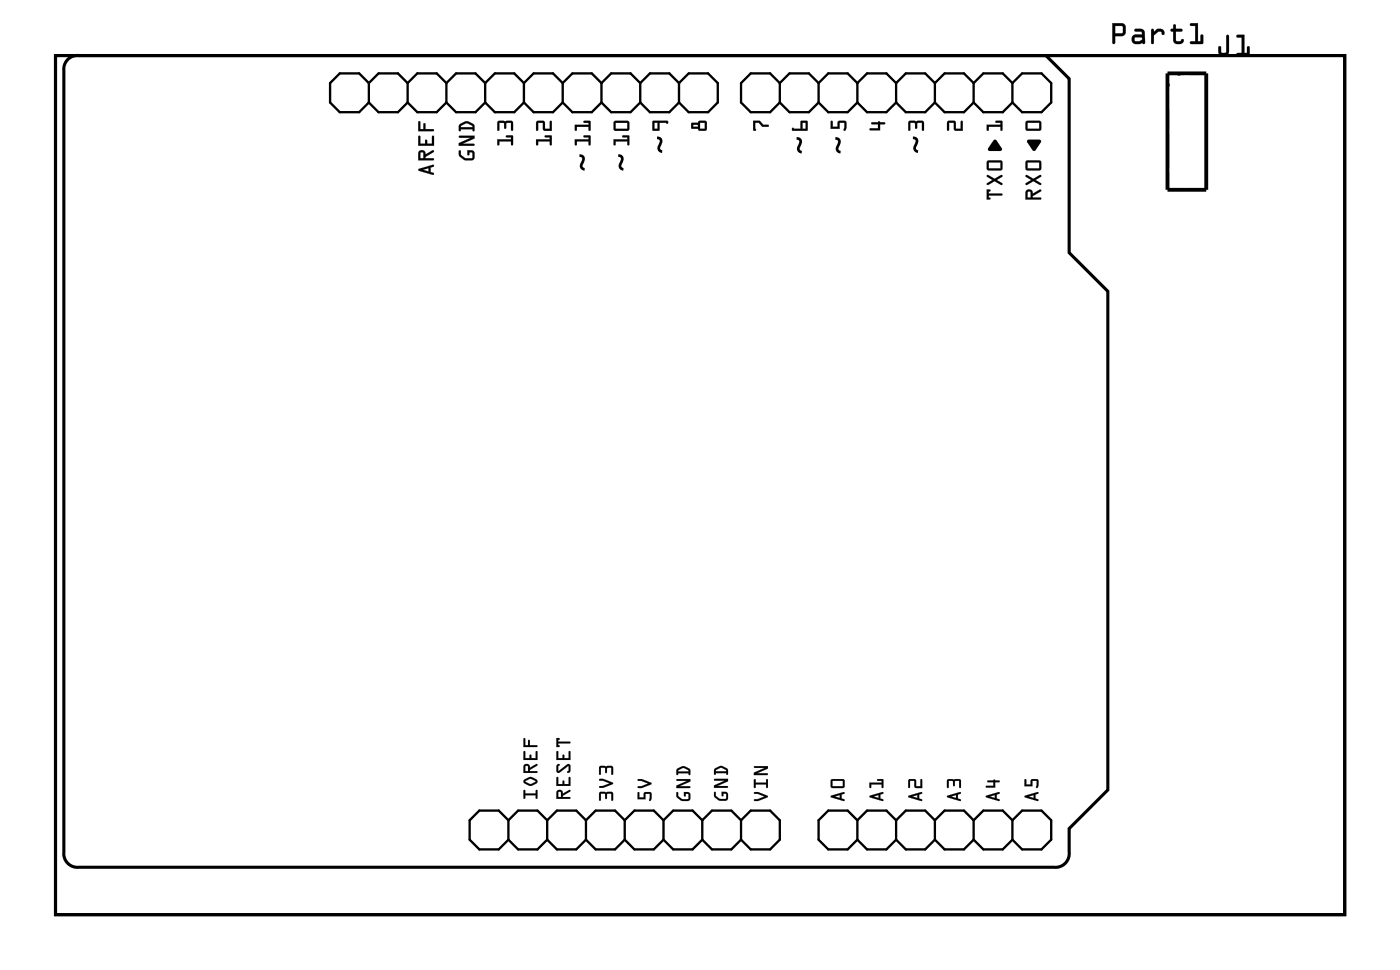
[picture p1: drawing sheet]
<svg xmlns="http://www.w3.org/2000/svg" width="92mm" height="63mm" viewBox="0 0 92 63" stroke-linecap="round" stroke-linejoin="round" font-family="sans-serif">
<path d="M3.6 3.6h84.5v56.3h-84.5zM4.4 4a.9 .9 0 0 1 .8-.4h63.3l1.5 1.6v11.3l2.6 2.6v32.6l-2.6 2.5v1.6a.9 .9 0 0 1-1 1h-63.8a.9 .9 0 0 1-1-1v-51.2v-.3z" fill="none" stroke="#000" stroke-width=".2"/>
<g fill="#000">
<path d="M49.3 7.9h.5l.2 .3h.3l.1 .1h-.5l-.2-.3h-.2v.5l-.1 .1zM54.4 7.9h.2v.4h.3v-.4h.5l.1 .4a.11 .11 0 0 1-.1 .2 .11 .11 0 0 1-.1 0v-.5h-.3v.4h-.6zM57.1 8l.5-.1 .4 .2h-.3v.4h-.7v-.1h.5v-.3h-.4zM59.5 7.9h1v.1v.5h-.1v-.5l-.3 .1-.1 .3-.1-.3-.3-.1v.5l-.1 .1zM62.1 7.9h.4l.1 .1v.4h.3v-.4l.1-.1 .1 .7-.6-.1v-.5h-.3v.5l-.1 .1zM65.1 9.2h.2l.3 .5v.2l-.9-.1zM64.6 8.2h.9v-.2h-.3v-.1h.4l.1 .6h-.1l-.1-.2h-.7v.2l-.1 .1zM67.3 9.2l.8-.1 .1 .2-.5 .6-.4-.6z"/>
<path d="M3.6 3.6h84.5v56.3h-84.5zM3.6 3.6v56.3h84.5v-56.3z"/>
<path d="M27.4 11.1l1-.3v.1l-.2 .1v.3h.2v.1v.1l-1-.3zM27.4 11.1l.1 .1 .9 .2-.2-.1v-.3l.2-.1v-.1zM27.7 11.1l.4 .1v-.2zM27.7 11.1l.4-.1v.2zM27.5 9.9a.25 .25 0 0 1 .3-.1 .25 .25 0 0 1 .1 .3l.5-.3v.1l-.5 .4v.1h.5v.1h-1zM27.5 9.9l-.1 .6h1v-.1h-.5v-.1l.5-.3v-.2l-.5 .3a.24 .24 0 0 0-.1-.2 .24 .24 0 0 0-.3 0zM27.6 10l-.1 .4h.2v-.4zM27.6 10h.1v.4h-.2zM27.4 8.9h.1v.5h.4v-.3l.1 .3h.3v-.5h.1v.6h-1zM27.4 8.9v.6h1v-.6h-.1v.5h-.3l-.1-.2v.2h-.4v-.5zM27.4 7.9l.1 .1v.5h.2l.1-.4h.1v.4l.5-.1v.2h-1zM27.4 8v.6l1-.1h-.5l-.1-.4-.1 .4h-.2v-.5z"/>
<path d="M27.4 11.1l1-.3v.1l-.2 .1v.3l.2 .1-.9-.2zM27.7 11.1l.4 .1v-.2zM27.5 9.9a.24 .24 0 0 1 .2-.1 .24 .24 0 0 1 .2 .3l.5-.3v.1l-.5 .4v.1h.5v.1h-1zM27.6 10l-.1 .4h.2v-.4zM27.4 8.9h.1v.5h.4v-.3l.1 .3h.3v-.5h.1v.6h-1zM27.4 7.9l.1 .1v.5h.2l.1-.4 .1 .4h.5l-1 .1z"/>
<path d="M30.1 9.9h.1v.3l.3 .2 .5-.1-.1-.3h-.1l-.1 .1-.1 .1v-.4l.4 .1 .1 .4-.1 .2a.65 .65 0 0 1-.9-.6zM30.1 8.9h1v.2l-.8 .3h.7l.1 .1h-1v-.1l.8-.4h-.8zM30.1 8.1a.61 .61 0 0 1 .9 0l.1 .4-.1 .1v-.1h-.8l-.1 .1zM30.2 8.2v.1h.8l-.1-.1-.3-.1z"/>
<path d="M30.1 9.9h.1v.2l.2 .2 .5 .1v-.4h-.1v.1l-.1 .1-.1-.4h.4l.1 .2v.4l-.2 .1h-.5l-.3-.3zM30.1 9.9v.4a.68 .68 0 0 0 1 .1v-.4l-.1-.1-.4-.1 .1 .4v-.2h.3l-.1 .4-.5-.1-.2-.2v-.2zM30.1 8.9h1v.2l-.8 .3h.7l.1 .1-1 .1v-.2l.8-.4h-.8zM30.1 8.9v.1h.8l-.8 .4v.1h1l-.1-.1h-.7l.8-.3v-.2zM30.1 8.1l.4-.2 .2 .1 .4 .2v.4h-.1v-.1h-.8l-.1 .1v-.3zM30.1 8.1v.5l.1-.1h.8v.1l.1-.1v-.3l-.4-.2h-.3zM30.2 8.2v.1h.8l-.1-.1-.3-.1zM30.2 8.2l.4-.1 .3 .1 .1 .1h-.8z"/>
<path d="M32.6 9.1h.9v-.1h-.3l-.1-.1h.5v.6h-.1v-.2h-.8v.2h-.1zM32.6 7.9h.9l.1 .1v.5h-.1v-.5l-.3 .1-.1 .3-.1-.3-.3-.1v.5l-.1 .1z"/>
<path d="M32.6 9.1h.9v-.1h-.3l-.1-.1h.5v.6h-.1v-.2h-.8v.2h-.1zM32.6 9.1v.4h.1v-.2h.8v.2h.1v-.6h-.4v.1h.3v.1zM32.6 7.9h.9l.1 .1v.5h-.1v-.5l-.3 .1-.1 .3-.1-.3-.3-.1v.5l-.1 .1zM32.6 8v.6l.1-.1v-.5l.3 .1 .1 .3 .1-.3 .3-.1v.5h.1v-.5l-.1-.1z"/>
<path d="M35.1 9.1h.9v-.1h-.3v-.1h.4v.6h-.1v-.2h-.7l-.1 .2zM35.2 7.9h.4l.1 .1v.4h.3v-.4l.1-.1 .1 .7-.6-.1v-.5h-.3v.5l-.1 .1z"/>
<path d="M35.1 9.1h.9v-.1h-.3v-.1h.4l.1 .6h-.2v-.2h-.7v.2h-.1zM35.1 9.1l.1 .4v-.2h.8v.2h.1v-.6h-.4v.1h.3v.1zM35.2 7.9h.4l.1 .1v.4h.3v-.4l.1-.1 .1 .7-.6-.1v-.5h-.3v.5l-.1 .1zM35.2 8v.6v-.1v-.5h.4v.5l.6 .1-.1-.7-.1 .1v.4h-.3l-.1-.5z"/>
<path d="M37.7 9.1h.9v-.1h-.3l-.1-.1h.5v.6h-.1v-.2h-.8v.2h-.1zM37.7 8.2h.9v-.2h-.3l-.1-.1h.5v.6h-.1v-.2h-.8v.2l-.1 .1z"/>
<path d="M37.7 9.1h.9v-.1h-.3l-.1-.1h.5v.6h-.1v-.2h-.8v.2h-.1zM37.7 9.1v.4h.1v-.2h.8v.2h.1l-.1-.6h-.4l.1 .1h.3v.1zM37.7 8.2h.9v-.2h-.3l-.1-.1h.5v.6h-.1v-.2h-.8v.2l-.1 .1zM37.7 8.2v.4l.1-.1v-.2h.8v.2h.1l-.1-.6-.4 .1h.1h.3v.2z"/>
<path d="M40.2 9.1h.9v-.1h-.3v-.1h.4v.6h-.1v-.2h-.8v.2h-.1zM40.2 7.9h.9l.1 .1v.5l-.1 .1h-.8l-.1-.2zM40.3 8v.4h.8v-.4z"/>
<path d="M40.2 9.1h.9v-.1h-.3v-.1h.4v.6h-.1v-.2h-.8v.2h-.1zM40.2 9.1v.4h.1v-.2h.8v.2h.1v-.6h-.4v.1h.3v.1zM40.2 7.9h1v.1v.5l-.1 .1h-.8l-.1-.2zM40.2 8v.4l.1 .2h.8l.1-.1v-.5l-.1-.1zM40.3 8v.4h.8v-.4zM40.3 8h.8v.4h-.8z"/>
<path d="M42.8 7.9h.9l.1 .1-.1 .1-.5-.1v.5l-.4 .1-.1-.1zM42.9 8v.4h.2v-.4z"/>
<path d="M42.8 7.9h.9l.1 .1-.1 .1-.1-.1h-.4v.5l-.4 .1-.1-.1zM42.8 7.9v.7l.4-.1v-.5l.5 .1 .1-.1-.1-.1zM42.9 8v.4h.2v-.4zM42.9 8h.2v.4h-.2z"/>
<path d="M45.3 8.1l.4-.1 .2-.1h.3l.1 .1v.5l-.4 .1-.2-.2h-.4zM45.9 8v.4h.3v-.4zM45.4 8.2v.1h.3v-.1z"/>
<path d="M45.3 8.1l.4-.1 .2-.1h.3l.1 .1v.5l-.4 .1-.2-.2h-.4zM45.3 8.1v.3h.4l.2 .2 .4-.1v-.5l-.1-.1h-.3l-.2 .1zM45.9 8v.4h.3v-.4zM45.9 8h.3v.4h-.3zM45.4 8.2v.1h.3v-.1zM45.4 8.2h.3v.1h-.3z"/>
<path d="M49.3 7.9h.5l.2 .3h.3l.1 .1h-.5l-.2-.3h-.2v.5l-.1 .1zM49.3 7.9l.1 .7 .1-.1v-.5h.2l.2 .3h.5l-.1-.1h-.3l-.2-.3z"/>
<path d="M51.9 8.4h.5l.1-.5h.4v.7h-.9zM52.6 8v.4h.2v-.4z"/>
<path d="M51.9 8.4h.5l.1-.5h.4v.7h-.9zM51.9 8.4l.1 .2h.9v-.7h-.4v.5zM52.6 8v.4h.2v-.4zM52.6 8h.2v.4h-.2z"/>
<path d="M54.4 7.9h.2v.4h.3v-.4h.5l.1 .1-.1 .5h-.1v-.5h-.3v.4h-.6zM54.4 7.9v.5h.6v-.4h.3v.5a.11 .11 0 0 0 .1 0 .11 .11 0 0 0 0-.2v-.4l-.5 .1v.3h-.3l-.1-.4z"/>
<path d="M57.1 8h.4l.1-.1 .4 .2h-.3v.4h-.7v-.1h.5v-.3h-.4zM57.1 8v.1h.4v.3h-.5v.1h.7v-.4h.3l-.4-.2z"/>
<path d="M59.5 7.9h1v.1v.5h-.1v-.5l-.3 .1-.1 .3-.1-.3-.3-.1v.5l-.1 .1zM59.5 8v.6l.1-.1v-.5l.3 .1 .1 .3 .1-.3 .3-.1v.5h.1v-.5v-.1z"/>
<path d="M62.1 7.9h.4l.1 .1v.4h.3v-.4l.1-.1 .1 .7-.6-.1v-.5h-.3v.5l-.1 .1zM62.1 8v.6l.1-.1v-.5h.3v.5l.6 .1-.1-.7-.1 .1v.4h-.3l-.1-.5z"/>
<path d="M64.6 12.4h.3l-.1 .3h.8l.1 .1h-.9l.1 .2-.3 .1zM64.7 11.5l.5 .2 .4-.2v.1l-.3 .2 .4 .3h-.1l-.4-.2-.5 .2v-.1l.3-.2-.3-.2zM64.7 10.5h.9l.1 .1v.5l-.2 .1-.8-.1-.1-.1zM64.8 10.6v.4h.7v-.4z"/>
<path d="M64.6 12.4h.3l-.1 .3h.8l.1 .1h-.9l.1 .2-.3 .1zM64.6 12.4v.7l.3-.1-.1-.1v-.1h.9l-.1-.1h-.8v-.2l.1-.1zM64.7 11.5l.5 .2 .4-.2v.1l-.3 .2 .4 .3h-.1l-.4-.2-.5 .2v-.1l.3-.2-.3-.2zM64.7 11.5v.1l.3 .2-.3 .2v.1l.5-.2 .4 .2h.1l-.4-.3 .3-.2v-.1l-.4 .2zM64.7 10.5h.9l.1 .1v.5l-.2 .1h-.8l-.1-.2zM64.7 10.5v.5v.1l.8 .1 .2-.1v-.5l-.1-.1zM64.8 10.6v.4h.7v-.4zM64.8 10.6h.8v.4h-.8z"/>
<path d="M64.6 8.2h.9v-.2h-.3v-.1h.4l.1 .6h-.2v-.2h-.7v.2l-.1 .1zM64.6 8.2l.1 .4 .1-.1v-.2h.8v.2h.1l-.1-.6h-.4l.1 .1h.3v.2z"/>
<path d="M67.2 7.9h.9l.1 .1v.5l-.1 .1h-.8l-.1-.2zM67.3 8v.4h.8v-.4z"/>
<path d="M67.2 7.9h.9l.1 .1v.5l-.1 .1h-.8l-.1-.2zM67.2 8v.4l.1 .1 .8 .1 .1-.1v-.5l-.1-.1zM67.3 8v.4h.8v-.4zM67.3 8h.8v.4h-.8z"/>
<path d="M67.2 12.5a.24 .24 0 0 1 .3-.1 .24 .24 0 0 1 .2 .3l.5-.3v.1l-.5 .3v.1h.5v.1l-1 .1zM67.3 12.6v.3h.2v-.3zM67.2 11.5l.5 .2 .5-.2v.1l-.4 .2 .4 .3h-.1l-.4-.2-.5 .2v-.1l.4-.2-.4-.2zM67.2 10.5h.9l.1 .1v.5l-.1 .1-.8-.1-.1-.1zM67.3 10.6v.4h.8v-.4z"/>
<path d="M67.2 12.5a.25 .25 0 0 1 .3-.1 .25 .25 0 0 1 .2 .3l.5-.3v.1l-.5 .3v.1h.5v.1l-1 .1zM67.3 12.5l-.1 .6 1-.1v-.1h-.5v-.1l.5-.3v-.1l-.5 .3a.24 .24 0 0 0-.2-.3 .24 .24 0 0 0-.2 .1zM67.3 12.6v.3h.2v-.3zM67.3 12.6h.2v.3h-.2zM67.2 11.5l.5 .2 .5-.2v.1l-.4 .2 .4 .3h-.1l-.4-.2-.5 .2v-.1l.4-.2-.4-.2zM67.2 11.5v.1l.4 .2-.4 .2v.1l.5-.2 .4 .2h.1l-.4-.3 .4-.2v-.1l-.5 .2zM67.2 10.5h.9l.1 .1v.5l-.1 .1h-.8l-.1-.2zM67.2 10.5v.5l.1 .1 .8 .1 .1-.1v-.5l-.1-.1zM67.3 10.6v.4h.8v-.4zM67.3 10.6h.8v.4h-.8z"/>
<path d="M72.9 1.5h.7l.2 .3-.1 .5-.6 .1v.4a.1 .1 0 0 1-.1 .1 .1 .1 0 0 1-.1-.1zM72.9 1.5v1.3l.1 .1v-.1v-.4l.7-.1v-.5l-.1-.3zM73.1 1.7v.5h.4v-.5zM73 1.7h.6v.5h-.6zM74.3 1.9h.4l.2 .1 .1 .8a.09 .09 0 0 1-.1 .1 .09 .09 0 0 1-.1-.1l-.4 .1a.32 .32 0 0 1-.3-.3 .32 .32 0 0 1 .3-.3h.4v-.2h-.4zM74.4 1.9v.2h.4v.2h-.4a.31 .31 0 0 0-.2 .3 .31 .31 0 0 0 .2 .3l.5-.1 .1 .1v-.8l-.2-.2zM74.4 2.5v.2h.2l.2-.1v-.1zM74.3 2.5l.5-.1v.2l-.2 .1h-.2zM75.4 1.9h.2v.2l.2-.2a.33 .33 0 0 1 .4 0 .33 .33 0 0 1 .1 .3 .14 .14 0 0 1-.2 .1 .14 .14 0 0 1 0-.2h-.2l-.3 .2v.5a.1 .1 0 0 1-.1 .1 .1 .1 0 0 1-.1-.1zM75.5 1.9v1l.1-.1v-.5l.3-.2h.2l.1 .2a.23 .23 0 0 0 .1-.3 .23 .23 0 0 0-.3-.1h-.2l-.2 .2v-.2zM76.9 1.6h.1v.3h.4a.1 .1 0 0 1 .1 .1 .1 .1 0 0 1-.1 .1h-.4l.1 .5 .2 .1 .1-.1h.1a.21 .21 0 0 1 0 .2 .21 .21 0 0 1-.2 .1h-.3l-.1-.2v-.6h-.1a.1 .1 0 0 1-.1-.1 .1 .1 0 0 1 .1-.1h.1zM76.9 1.6v.3l-.2 .1 .2 .1v.5a.37 .37 0 0 0 .3 .3 .37 .37 0 0 0 .4-.2l-.1-.1-.2 .1h-.3v-.6h.4l.1-.1-.1-.1h-.4v-.2zM78 1.5h.5v1.2h.2l-.1-.4a.1 .1 0 0 1 .1 0 .1 .1 0 0 1 .1 0v.6h-.8a.1 .1 0 0 1 0-.1 .1 .1 0 0 1 0-.1h.3v-1h-.3zM78 1.6v.1h.3v1h-.3v.1l.8 .1v-.6h-.1v.4h-.2v-1.2z"/>
<path d="M72.9 1.5h.7l.1 .3v.5l-.6 .1v.4l-.1 .1-.1-.1zM73.1 1.7v.5h.4v-.5zM74.3 1.9h.5l.2 .2v.8l-.2-.1-.4 .1a.31 .31 0 0 1-.3-.3 .31 .31 0 0 1 .3-.3h.4v-.2h-.4zM74.4 2.5v.2h.2l.2-.1v-.2zM75.4 1.9h.2v.2l.2-.2a.33 .33 0 0 1 .3 0 .33 .33 0 0 1 .2 .3 .12 .12 0 0 1-.2 .1 .12 .12 0 0 1 0-.2h-.2l-.3 .2v.5l-.1 .1zM76.9 1.6h.1v.3h.4l.1 .1-.1 .1h-.4l.1 .6h.2l.2-.1h.1a.35 .35 0 0 1-.4 .3 .35 .35 0 0 1-.3-.3v-.5l-.2-.1 .2-.1zM78 1.5h.5v1.2h.2v-.4h.1v.6l-.8-.1v-.1h.3v-1h-.3z"/>
<path d="M80.4 2.3l.1 .1v1a.37 .37 0 0 1-.3 .3 .37 .37 0 0 1-.4-.3v-.3a.1 .1 0 0 1 .1-.1 .1 .1 0 0 1 .1 .1v.3h.3zM80.4 2.3l-.1 1.1h-.3l-.1-.4-.1 .1v.3a.35 .35 0 0 0 .4 .2 .35 .35 0 0 0 .3-.2v-1zM81 2.3h.5v1.2h.2v-.4a.1 .1 0 0 1 .1-.1 .1 .1 0 0 1 .1 .1v.5l-.8 .1a.1 .1 0 0 1-.1-.1 .1 .1 0 0 1 .1-.1h.3v-1h-.3zM81 2.3l.1 .1h.3v1.1h-.3l-.1 .1h.8v-.6l-.1 .1v.4h-.2v-1.2z"/>
<path d="M80.4 2.3l.1 .1v1a.36 .36 0 0 1-.3 .3 .36 .36 0 0 1-.4-.3v-.3l.1-.1 .1 .1v.3h.3zM81 2.3h.5v1.2h.2v-.4l.1-.1v.6h-.8l.1-.1h.3v-1h-.3z"/>
<path d="M34.3 51.7h.1v.2h.7v-.2h.1v.6h-.1v-.2h-.7v.2h-.1zM34.3 51l.5-.1 .4 .1v.2l-.5 .2-.4-.1zM34.4 51.1l.4 .2 .3-.1-.3-.2zM34.3 50.1a.22 .22 0 0 1 .3-.1 .22 .22 0 0 1 .1 .3l.5-.3v.1l-.5 .3v.1h.5v.1h-.9zM34.4 50.1v.4h.2v-.3zM34.3 49.2h.1v.4h.3l.1-.2v.2h.3v-.4h.1v.6h-.9zM34.3 48.3l.1 .1v.4h.2l.1-.4v.4h.5v.1h-.9z"/>
<path d="M34.3 51.7h.1v.2h.7v-.2h.1v.6h-.1v-.2h-.7v.2h-.1zM34.3 51.7v.6l.1-.2h.7v.2h.1v-.6l-.1 .3h-.7v-.3zM34.3 51l.5-.1 .4 .1v.2l-.3 .2h-.2l-.4-.1zM34.4 51v.3l.3 .1 .5-.2-.1-.2-.3-.1zM34.4 51.1l.4 .2 .3-.1-.3-.2zM34.4 51.1l.4-.1 .3 .2-.3 .1zM34.3 50.1a.22 .22 0 0 1 .3-.1 .22 .22 0 0 1 .1 .3l.5-.3v.1l-.5 .3v.1h.5v.1h-.9zM34.4 50.1l-.1 .5h.9v-.1h-.5v-.1l.5-.3v-.1l-.5 .3a.21 .21 0 0 0-.1-.3 .21 .21 0 0 0-.2 .1zM34.4 50.2v.3h.2v-.3zM34.4 50.1l.2 .1v.3h-.2zM34.3 49.2h.1v.4h.3l.1-.2v.2h.3v-.4h.1v.6h-.9zM34.3 49.2v.6h.9v-.6h-.1v.4h-.3v-.2l-.1 .2h-.3v-.4zM34.3 48.3l.1 .1v.4h.2l.1-.4v.4h.5v.1h-.9zM34.3 48.3v.6h.9v-.1h-.5v-.4l-.1 .4h-.2v-.4z"/>
<path d="M36.5 51.8a.22 .22 0 0 1 .3-.1 .22 .22 0 0 1 .1 .3l.4-.3 .1 .1-.5 .3v.1h.4l.1 .1h-.9zM36.6 51.8v.4h.2l-.1-.3zM36.5 50.9h.1v.4h.3v-.2l.1 .2h.3v-.4l.1 .5h-.9zM36.5 50.1l.2-.1-.1 .2v.3l.7-.5 .1 .1v.4l-.2 .1 .1-.2-.1-.3-.7 .5v-.1zM36.5 49.2h.1v.4h.3v-.2l.1 .2h.3v-.4l.1 .6h-.9zM36.5 48.3l.2 .1-.1 .2h.7h.1l-.8 .1 .1 .2h-.2z"/>
<path d="M36.5 51.8a.22 .22 0 0 1 .3-.1 .22 .22 0 0 1 .1 .3l.4-.3 .1 .1-.5 .3v.1h.4l.1 .1h-1zM36.5 51.8v.5h.9l-.1-.1h-.4v-.1l.4-.3v-.1l-.4 .3a.21 .21 0 0 0-.1-.3 .21 .21 0 0 0-.3 .1zM36.6 51.9v.3h.2l-.1-.3zM36.6 51.8l.2 .1v.3h-.2zM36.5 50.9h.1v.4h.3v-.2l.1 .2h.3l-.1-.4h.1l.1 .6h-1zM36.5 50.9v.5h.9l-.1-.5v.4h-.3l-.1-.2v.2h-.3v-.4zM36.5 50.1l.2-.1-.1 .2v.3l.6-.5h.1l.1 .1v.4l-.1 .1h-.1v-.1v-.4l-.5 .5h-.2l-.1-.1zM36.5 50.1v.4v.1h.2l.5-.5 .1 .3-.1 .2 .2-.1v-.4l-.1-.1-.7 .5v-.3l.1-.1zM36.5 49.2h.1v.4h.3v-.2l.1 .2h.3l-.1-.4h.1l.1 .6h-1zM36.5 49.2v.6h.9l-.1-.6v.4h-.3l-.1-.2v.2h-.3v-.4zM36.4 48.3l.3 .1-.1 .2 .7-.1 .1 .1-.8 .1 .1 .2h-.3zM36.5 48.3v.6h.2l-.1-.2 .8-.1h-.1h-.7l.1-.2z"/>
<path d="M39.3 51.9l.8-.1 .1 .6h-.1l-.1-.4h-.2l-.1 .3-.1-.3h-.2v.4h-.1zM39.3 51h.2l.6 .2 .1 .1-.7 .3h-.2v-.1l.6-.2-.6-.2zM39.3 50.2l.8-.1 .1 .6h-.1l-.1-.4h-.2l-.1 .3-.1-.3h-.2v.4h-.1z"/>
<path d="M39.3 51.9l.8-.1 .1 .2v.4h-.2v-.4h-.2l-.1 .3-.1-.3h-.2v.4h-.1zM39.3 51.9v.5h.1v-.5l.2 .1 .1 .3 .1-.3 .3-.1v.5h.1l-.1-.5zM39.3 51h.2l.6 .2 .1 .1-.7 .3h-.2v-.1l.6-.2-.6-.2zM39.3 51v.1l.7 .2-.7 .2v.1h.2l.7-.3-.1-.1-.6-.2zM39.3 50.2l.8-.1 .1 .2v.4h-.2v-.4h-.2l-.1 .3-.1-.3h-.2v.4h-.1zM39.3 50.2v.5h.1v-.4h.2l.1 .3 .1-.3h.3v.4h.1l-.1-.5z"/>
<path d="M41.8 51.9h.1v.3h.3v-.3h.4l.1 .3a.1 .1 0 0 1 0 .2 .1 .1 0 0 1-.2 0l.1-.4h-.3v.3h-.5zM41.8 51h.2l.7 .2v.1l-.7 .3h-.2v-.1l.7-.2-.7-.2z"/>
<path d="M41.8 51.9h.1v.3h.3v-.3h.4l.1 .1-.1 .4h-.1l.1-.4h-.3v.3h-.5zM41.8 51.9v.4h.5v-.3h.3l-.1 .4a.1 .1 0 0 0 .2 0 .1 .1 0 0 0 0-.2l-.1-.3h-.4v.3h-.3v-.3zM41.8 51h.2l.7 .2v.1l-.7 .3h-.2v-.1l.7-.2-.7-.2zM41.8 51v.1l.7 .2-.7 .2v.1h.2l.7-.3v-.1l-.7-.2z"/>
<path d="M44.3 51.9h.1l.1 .2 .2 .2h.4v-.3h-.2v.1h-.1v-.3l.4 .1v.4l-.1 .1a.58 .58 0 0 1-.8-.5zM44.3 51h.9v.2l-.7 .3h.7v.1h-.9v-.2l.7-.3h-.6zM44.4 50.3a.54 .54 0 0 1 .8 0v.4l-.1-.1h-.7l-.1 .1zM44.4 50.4v.1h.7l-.3-.2z"/>
<path d="M44.3 51.9h.1v.2l.3 .2h.4v-.3h-.2v.1h-.1v-.3l.3 .1 .1 .1v.3l-.1 .1h-.4l-.4-.2zM44.3 51.9l.1 .3a.61 .61 0 0 0 .8 .1v-.3l-.1-.1-.3-.1v.3l.1-.1h.2v.3h-.4l-.3-.2v-.2zM44.3 51h.9v.2l-.7 .3h.7v.1h-.9v-.2l.7-.3h-.6zM44.3 51l.1 .1h.6l-.7 .3v.2l.9-.1h-.7l.7-.3v-.2zM44.4 50.3l.3-.1h.2l.3 .2v.3h-.1v-.1h-.7l-.1 .1zM44.4 50.3l-.1 .4 .1-.1h.7v.1h.1v-.3l-.3-.2h-.3zM44.4 50.4v.1h.7l-.3-.2zM44.4 50.4l.4-.1 .3 .1v.1h-.7z"/>
<path d="M46.8 51.9h.1v.2l.3 .2 .4-.1-.1-.2h-.1v.1h-.1v-.3l.3 .1 .1 .3-.1 .2a.58 .58 0 0 1-.8-.5zM46.8 51h.9v.1l-.7 .4h.6h.1l-.9 .1v-.2l.7-.3h-.7zM46.8 50.3a.54 .54 0 0 1 .8 0v.4v-.1h-.7l-.1 .1zM46.9 50.4v.1h.7l-.4-.2z"/>
<path d="M46.8 51.9h.1v.2l.2 .2h.4l.1-.3h-.2v.1h-.1v-.3h.3l.1 .1v.4l-.2 .1h-.4l-.3-.2zM46.8 51.9l.1 .3a.61 .61 0 0 0 .8 .1v-.4h-.1l-.3-.1v.3l.1-.2 .2 .1-.1 .3h-.4l-.2-.2v-.2zM46.8 51h.9v.1l-.7 .4h.6h.1l-.9 .1v-.2l.7-.3h-.7zM46.8 51v.1h.7l-.7 .3v.2l.9-.1h-.1h-.6l.7-.4v-.1zM46.8 50.3l.4-.2 .2 .1 .3 .1v.4h-.1v-.1h-.7l-.1 .1zM46.8 50.3v.4l.1-.1h.7v.1h.1v-.3l-.3-.2h-.3zM46.9 50.4v.1h.7l-.4-.2zM46.9 50.4l.3-.1 .3 .1 .1 .1h-.7z"/>
<path d="M49.4 51.9l.3-.1 .6 .3v.1l-.6 .2h-.3v-.1l.7-.2-.7-.1zM49.4 51h.1v.2h.7v-.2h.1v.6h-.1v-.2h-.7v.2h-.1zM49.4 50.2h.9v.1l-.7 .3h.7v.1h-.9v-.1l.7-.3h-.6z"/>
<path d="M49.4 51.9l.3-.1 .6 .3v.1l-.6 .2h-.3v-.1l.7-.2-.7-.1zM49.4 51.9v.1l.7 .1-.7 .2v.1h.3l.6-.2v-.1l-.6-.3zM49.4 51h.1v.2h.7v-.2h.1v.6h-.1v-.2h-.7v.2h-.1zM49.4 51v.6l.1-.3h.7v.2h.1v-.5l-.1 .2h-.7v-.2zM49.4 50.2l.9-.1v.2l-.7 .3h.7v.1h-.9v-.1l.7-.3h-.6zM49.4 50.2l.1 .1h.6l-.7 .3v.1h.9v-.1h-.7l.7-.3v-.1z"/>
<path d="M54.4 52.1l.9-.3v.1l-.2 .1v.3l.2 .1-.8-.2zM54.4 52.1l.1 .1 .8 .2-.2-.1v-.3l.2-.1v-.1zM54.7 52.1l.3 .1v-.2zM54.7 52.1l.3-.1v.2zM54.5 51h.8v.1v.4l-.1 .1h-.7l-.1-.1zM54.5 51l-.1 .5 .1 .1h.7l.1-.1v-.5zM54.5 51.1v.4h.7v-.4zM54.5 51.1h.7v.4h-.7z"/>
<path d="M54.4 52.1l.9-.2-.2 .1v.3l.2 .1-.8-.2zM54.7 52.1l.3 .1v-.2zM54.5 51h.8v.5l-.1 .1h-.7l-.1-.1zM54.5 51.1v.4h.7v-.4z"/>
<path d="M57 52.1l.8-.3 .1 .1-.2 .1v.3l.2 .1-.9-.2zM57 52.1v.1l.9 .2-.2-.1v-.3l.2-.1-.1-.1zM57.2 52.1l.4 .1v-.2zM57.2 52.1l.4-.1v.2zM57 51.2h.8v-.1h-.3v-.1h.3l.1 .6h-.1v-.2h-.7v.2h-.1zM57 51.2v.4l.1-.3h.7v.2h.1l-.1-.5h-.3v.1h.3v.1z"/>
<path d="M57 52.1l.8-.2h.1l-.2 .1v.3l.2 .1-.9-.2zM57.2 52.1l.4 .1v-.2zM57 51.2h.8v-.1h-.3v-.1h.3l.1 .6h-.1v-.2h-.7v.2h-.1z"/>
<path d="M59.5 52.1l.9-.3v.1l-.2 .1v.3l.2 .1-.9-.2zM59.5 52.1v.1l.9 .2-.2-.1v-.3l.2-.1v-.1zM59.8 52.1l.3 .1v-.2zM59.8 52.1l.3-.1v.2zM59.5 51h.4l.1 .5h.3v-.4l.1-.1v.6h-.5v-.5h-.3v.4l-.1 .1zM59.5 51v.6l.1-.1v-.4h.3v.4l.5 .1v-.6l-.1 .1v.4h-.3l-.1-.5z"/>
<path d="M59.5 52.1l.9-.2-.2 .1v.3l.2 .1-.9-.2zM59.8 52.1l.3 .1v-.2zM59.5 51h.4l.1 .5h.3v-.4l.1-.1v.6h-.5v-.5h-.3v.4l-.1 .1z"/>
<path d="M62 52.1l.9-.3 .1 .1-.2 .1v.3l.2 .1-.9-.2zM62.1 52.1v.1l.8 .2-.1-.1v-.3l.1-.1v-.1zM62.3 52.1l.3 .1v-.2zM62.3 52.1l.3-.1v.2zM62.1 51h.8l.1 .1v.5h-.2v-.5h-.2l-.1 .4-.1-.4h-.2v.4l-.1 .1zM62.1 51v.6l.1-.1v-.4h.2l.1 .4 .1-.4h.2v.4h.1v-.5z"/>
<path d="M62.1 52.1l.8-.2-.1 .1v.3l.2 .1-.9-.2zM62.3 52.1l.3 .1v-.2zM62.1 51h.8l.1 .6h-.2v-.5h-.2l-.1 .4-.1-.4h-.2v.4l-.1 .1z"/>
<path d="M64.6 52.1l.9-.3v.1l-.2 .1v.3l.2 .1-.9-.2zM64.6 52.1v.1l.9 .2-.2-.1v-.3l.2-.1-.1-.1zM64.9 52.1l.3 .1v-.2zM64.8 52.1l.4-.1v.2zM64.7 51.1l.4-.1 .4 .1-.3 .1v.4h-.6v-.2h.5v-.2h-.4zM64.7 51.1v.1h.4v.2l-.5 .1v.1h.6v-.4l.3-.1-.4-.1z"/>
<path d="M64.6 52.1l.9-.2-.2 .1v.3l.2 .1-.9-.2zM64.9 52.1l.3 .1v-.2zM64.7 51.1l.4-.1 .4 .1-.3 .1v.4h-.6v-.2h.5v-.2h-.4z"/>
<path d="M67.1 52.1l.9-.3v.1l-.2 .1v.3l.2 .1-.8-.2zM67.1 52.1l.1 .1 .8 .2-.2-.1v-.3l.2-.1v-.1zM67.4 52.1l.3 .1v-.2zM67.4 52.1l.3-.1v.2zM67.1 51h.1v.4h.3l.1-.4h.4v.1v.5l-.1-.1v-.4h-.3v.4h-.5zM67.1 51v.5h.5v-.4h.3v.4a.1 .1 0 0 0 .1 0 .1 .1 0 0 0 0-.1v-.4h-.4l-.1 .4h-.3v-.4z"/>
<path d="M67.1 52.1l.9-.2-.2 .1v.3l.2 .1-.8-.2zM67.4 52.1l.3 .1v-.2zM67.1 51h.1v.4h.3l.1-.4h.4v.4a.1 .1 0 0 1 0 .1 .1 .1 0 0 1-.1 0v-.4h-.3v.4h-.5z"/>
</g>
<g fill="none" stroke="#000" stroke-width=".15">
<path d="M24.2 5.4l-.7-.6h-1.2l-.7 .6v1.3l.7 .6h1.2l.7-.6M24.2 6.7l.6 .6h1.3l.6-.6M24.2 5.4v1.3M24.2 5.4l.6-.6h1.3l.6 .6M26.7 6.7l.6 .6h1.3l.6-.6M26.7 5.4l.6-.6h1.3l.6 .6M26.7 5.4v1.3M29.2 6.7l.7 .6h1.3l.6-.6M29.2 5.4l.7-.6h1.3l.6 .6M29.2 5.4v1.3M31.8 6.7l.6 .6h1.3l.6-.6M31.8 5.4l.6-.6h1.3l.6 .6"/>
<path d="M31.8 5.4v1.3M34.3 6.7l.7 .6h1.2l.7-.6M34.3 5.4l.7-.6h1.2l.7 .6M34.3 5.4v1.3M36.9 6.7l.6 .6h1.3l.6-.6M36.9 5.4l.6-.6h1.3l.6 .6M36.9 5.4v1.3M39.4 6.7l.6 .6h1.3l.6-.6M39.4 5.4l.6-.6h1.3l.6 .6M39.4 5.4v1.3M41.9 6.7l.7 .6h1.3l.6-.6M41.9 5.4l.7-.6h1.3l.6 .6"/>
<path d="M41.9 5.4v1.3M44.5 5.4l.6-.6h1.3l.6 .6v1.3l-.6 .6h-1.3l-.6-.6M44.5 5.4v1.3M51.1 5.4l-.6-.6h-1.3l-.7 .6v1.3l.7 .6h1.3l.6-.6M51.1 6.7l.6 .6h1.3l.6-.6M51.1 5.4l.6-.6h1.3l.6 .6M51.1 5.4v1.3M53.6 5.4v1.3M53.6 6.7l.7 .6h1.2l.7-.6M53.6 5.4l.7-.6h1.2l.7 .6M56.2 5.4v1.3M56.2 6.7l.6 .6h1.3l.6-.6"/>
<path d="M56.2 5.4l.6-.6h1.3l.6 .6M58.7 5.4v1.3M58.7 6.7l.6 .6h1.3l.6-.6M58.7 5.4l.6-.6h1.3l.6 .6M61.2 5.4v1.3M61.2 6.7l.7 .6h1.3l.6-.6M61.2 5.4l.7-.6h1.3l.6 .6M63.8 5.4v1.3M63.8 6.7l.6 .6h1.3l.6-.6M63.8 5.4l.6-.6h1.3l.6 .6M66.3 5.4v1.3M66.3 5.4l.7-.6h1.2l.7 .6v1.3l-.7 .6h-1.2l-.7-.6"/>
<path d="M33.3 53.7l-.6-.6h-1.3l-.6 .6v1.3l.6 .6h1.3l.6-.6M33.3 53.7l.6-.6h1.3l.6 .6M33.3 55l.6 .6h1.3l.6-.6M33.3 53.7v1.3M35.8 53.7l.7-.6h1.3l.6 .6M35.8 55l.7 .6h1.3l.6-.6M35.8 53.7v1.3M38.4 53.7l.6-.6h1.3l.6 .6M38.4 55l.6 .6h1.3l.6-.6M38.4 53.7v1.3M40.9 53.7l.7-.6h1.2l.7 .6M40.9 55l.7 .6h1.2l.7-.6"/>
<path d="M40.9 53.7v1.3M43.5 53.7l.6-.6h1.3l.6 .6M43.5 55l.6 .6h1.3l.6-.6M43.5 53.7v1.3M46 53.7l.6-.6h1.3l.6 .6M46 55l.6 .6h1.3l.6-.6M46 53.7v1.3M48.5 53.7l.7-.6h1.3l.6 .6v1.3l-.6 .6h-1.3l-.7-.6M48.5 53.7v1.3M56.2 53.7l-.7-.6h-1.2l-.7 .6v1.3l.7 .6h1.2l.7-.6M56.2 53.7l.6-.6h1.3l.6 .6M56.2 55l.6 .6h1.3l.6-.6"/>
<path d="M56.2 53.7v1.3M58.7 53.7l.6-.6h1.3l.6 .6M58.7 55l.6 .6h1.3l.6-.6M58.7 53.7v1.3M61.2 53.7l.7-.6h1.3l.6 .6M61.2 55l.7 .6h1.3l.6-.6M61.2 53.7v1.3M63.8 53.7l.6-.6h1.3l.6 .6M63.8 53.7v1.3M63.8 55l.6 .6h1.3l.6-.6M66.3 53.7l.7-.6h1.2l.7 .6v1.3l-.7 .6h-1.2l-.7-.6M66.3 53.7v1.3"/>
</g>
<path d="M38 10.2h.2v.2l-.1 .5v.1l.2 .1M40.5 10.2h.2l.1 .2-.2 .5 .1 .1 .1 .1M43 9l.3 .1v.1l-.1 .5v.2h.2M52.2 9.1h.2l.1 .2-.2 .4 .1 .2 .1 .1M54.7 9.1h.2l.1 .2-.2 .4 .1 .2 .2 .1M59.8 9l.2 .1 .1 .1-.2 .5 .1 .2h.1" fill="none" stroke="#000" stroke-width=".18"/>
<path d="M76.5 4.8h2.5v7.6h-2.5z" fill="none" stroke="#000" stroke-width=".25"/>
<path d="M77.4 4.8l-.9 .9" fill="none" stroke="#000" stroke-width=".13"/>
<circle cx="57.4" cy="54.3" r=".67" fill="#fff"/>
<circle cx="57.4" cy="54.3" r=".67" fill="none" stroke="#fff" stroke-width=".57"/>
<circle cx="60" cy="54.3" r=".67" fill="#fff"/>
<circle cx="60" cy="54.3" r=".67" fill="none" stroke="#fff" stroke-width=".57"/>
<circle cx="62.5" cy="54.3" r=".67" fill="#fff"/>
<circle cx="62.5" cy="54.3" r=".67" fill="none" stroke="#fff" stroke-width=".57"/>
<circle cx="65.1" cy="54.3" r=".67" fill="#fff"/>
<circle cx="65.1" cy="54.3" r=".67" fill="none" stroke="#fff" stroke-width=".57"/>
<circle cx="67.6" cy="54.3" r=".67" fill="#fff"/>
<circle cx="67.6" cy="54.3" r=".67" fill="none" stroke="#fff" stroke-width=".57"/>
<circle cx="45.8" cy="6.1" r=".67" fill="#fff"/>
<circle cx="45.8" cy="6.1" r=".67" fill="none" stroke="#fff" stroke-width=".57"/>
<circle cx="43.2" cy="6.1" r=".67" fill="#fff"/>
<circle cx="43.2" cy="6.1" r=".67" fill="none" stroke="#fff" stroke-width=".57"/>
<circle cx="40.7" cy="6.1" r=".67" fill="#fff"/>
<circle cx="40.7" cy="6.1" r=".67" fill="none" stroke="#fff" stroke-width=".57"/>
<circle cx="38.1" cy="6.1" r=".67" fill="#fff"/>
<circle cx="38.1" cy="6.1" r=".67" fill="none" stroke="#fff" stroke-width=".57"/>
<circle cx="35.6" cy="6.1" r=".67" fill="#fff"/>
<circle cx="35.6" cy="6.1" r=".67" fill="none" stroke="#fff" stroke-width=".57"/>
<circle cx="33.1" cy="6.1" r=".67" fill="#fff"/>
<circle cx="33.1" cy="6.1" r=".67" fill="none" stroke="#fff" stroke-width=".57"/>
<circle cx="30.5" cy="6.1" r=".67" fill="#fff"/>
<circle cx="30.5" cy="6.1" r=".67" fill="none" stroke="#fff" stroke-width=".57"/>
<circle cx="28" cy="6.1" r=".67" fill="#fff"/>
<circle cx="28" cy="6.1" r=".67" fill="none" stroke="#fff" stroke-width=".57"/>
<circle cx="25.4" cy="6.1" r=".67" fill="#fff"/>
<circle cx="25.4" cy="6.1" r=".67" fill="none" stroke="#fff" stroke-width=".57"/>
<circle cx="22.9" cy="6.1" r=".67" fill="#fff"/>
<circle cx="22.9" cy="6.1" r=".67" fill="none" stroke="#fff" stroke-width=".57"/>
<circle cx="67.6" cy="6.1" r=".67" fill="#fff"/>
<circle cx="67.6" cy="6.1" r=".67" fill="none" stroke="#fff" stroke-width=".57"/>
<circle cx="65.1" cy="6.1" r=".67" fill="#fff"/>
<circle cx="65.1" cy="6.1" r=".67" fill="none" stroke="#fff" stroke-width=".57"/>
<circle cx="62.5" cy="6.1" r=".67" fill="#fff"/>
<circle cx="62.5" cy="6.1" r=".67" fill="none" stroke="#fff" stroke-width=".57"/>
<circle cx="60" cy="6.1" r=".67" fill="#fff"/>
<circle cx="60" cy="6.1" r=".67" fill="none" stroke="#fff" stroke-width=".57"/>
<circle cx="57.4" cy="6.1" r=".67" fill="#fff"/>
<circle cx="57.4" cy="6.1" r=".67" fill="none" stroke="#fff" stroke-width=".57"/>
<circle cx="54.9" cy="6.1" r=".67" fill="#fff"/>
<circle cx="54.9" cy="6.1" r=".67" fill="none" stroke="#fff" stroke-width=".57"/>
<circle cx="52.4" cy="6.1" r=".67" fill="#fff"/>
<circle cx="52.4" cy="6.1" r=".67" fill="none" stroke="#fff" stroke-width=".57"/>
<circle cx="49.8" cy="6.1" r=".67" fill="#fff"/>
<circle cx="49.8" cy="6.1" r=".67" fill="none" stroke="#fff" stroke-width=".57"/>
<circle cx="34.6" cy="54.3" r=".67" fill="#fff"/>
<circle cx="34.6" cy="54.3" r=".67" fill="none" stroke="#fff" stroke-width=".57"/>
<circle cx="32" cy="54.3" r=".67" fill="#fff"/>
<circle cx="32" cy="54.3" r=".67" fill="none" stroke="#fff" stroke-width=".57"/>
<circle cx="37.1" cy="54.3" r=".67" fill="#fff"/>
<circle cx="37.1" cy="54.3" r=".67" fill="none" stroke="#fff" stroke-width=".57"/>
<circle cx="39.7" cy="54.3" r=".67" fill="#fff"/>
<circle cx="39.7" cy="54.3" r=".67" fill="none" stroke="#fff" stroke-width=".57"/>
<circle cx="42.2" cy="54.3" r=".67" fill="#fff"/>
<circle cx="42.2" cy="54.3" r=".67" fill="none" stroke="#fff" stroke-width=".57"/>
<circle cx="44.7" cy="54.3" r=".67" fill="#fff"/>
<circle cx="44.7" cy="54.3" r=".67" fill="none" stroke="#fff" stroke-width=".57"/>
<circle cx="47.3" cy="54.3" r=".67" fill="#fff"/>
<circle cx="47.3" cy="54.3" r=".67" fill="none" stroke="#fff" stroke-width=".57"/>
<circle cx="49.8" cy="54.3" r=".67" fill="#fff"/>
<circle cx="49.8" cy="54.3" r=".67" fill="none" stroke="#fff" stroke-width=".57"/>
<circle cx="54.9" cy="54.3" r=".67" fill="#fff"/>
<circle cx="54.9" cy="54.3" r=".67" fill="none" stroke="#fff" stroke-width=".57"/>
<path d="M77 5.3h1.5v1.5h-1.5z" fill="#fff"/>
<path d="M77 5.3h1.5v1.5h-1.5z" fill="none" stroke="#fff" stroke-width=".76" stroke-linecap="butt"/>
<circle cx="77.8" cy="6.1" r=".74" fill="#fff"/>
<circle cx="77.8" cy="6.1" r=".74" fill="none" stroke="#fff" stroke-width=".76" stroke-linecap="butt"/>
<circle cx="77.8" cy="8.6" r=".74" fill="#fff"/>
<circle cx="77.8" cy="8.6" r=".74" fill="none" stroke="#fff" stroke-width=".76" stroke-linecap="butt"/>
<circle cx="77.8" cy="11.2" r=".74" fill="#fff"/>
<circle cx="77.8" cy="11.2" r=".74" fill="none" stroke="#fff" stroke-width=".76" stroke-linecap="butt"/>
</svg>
